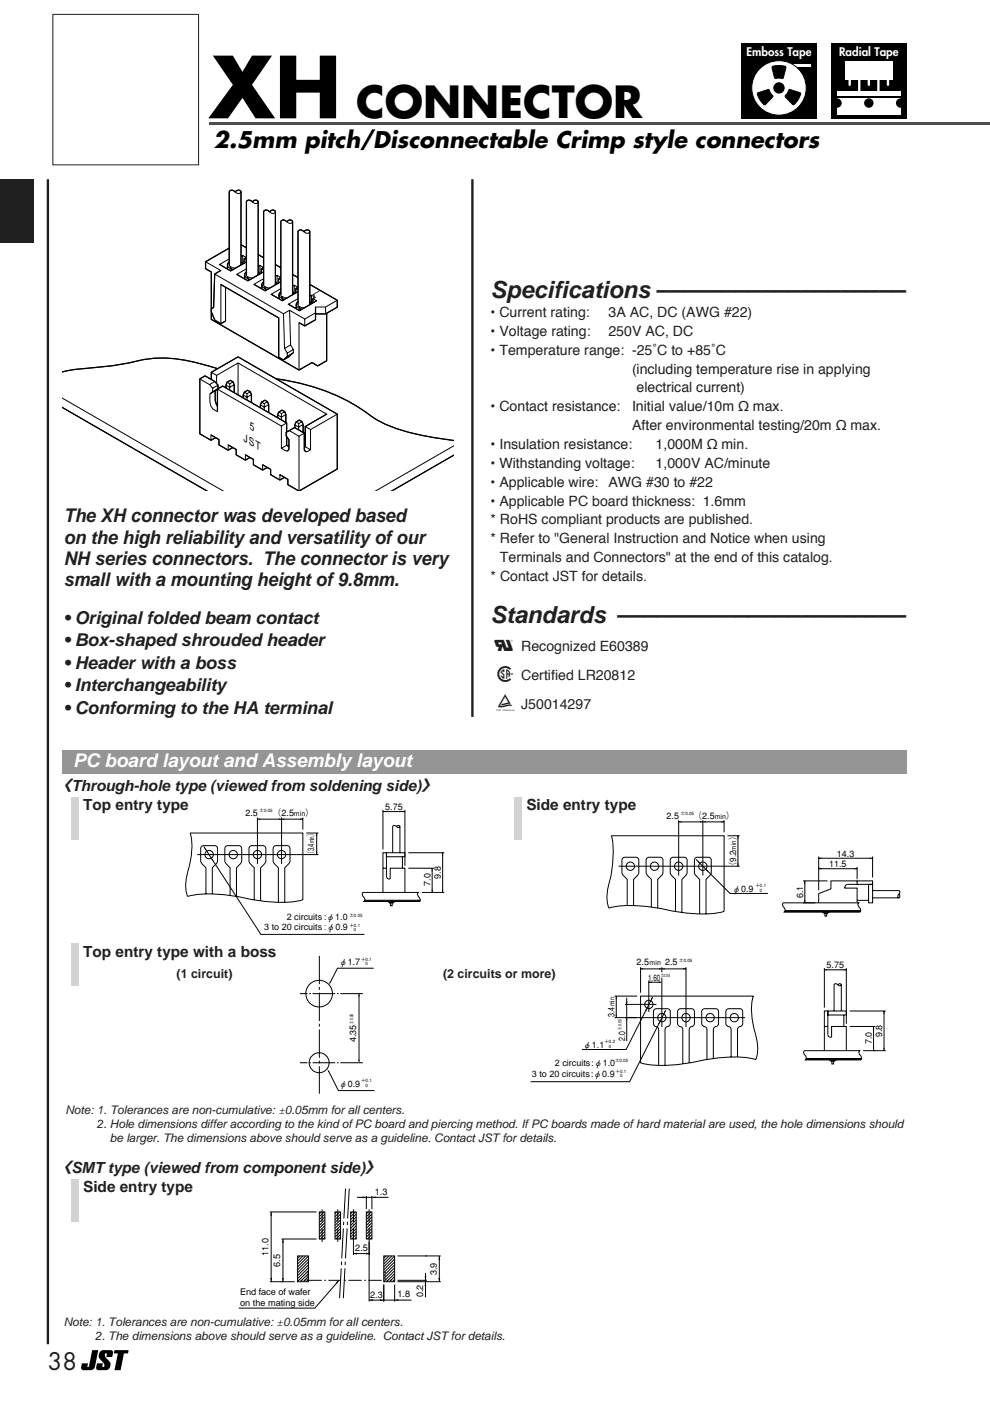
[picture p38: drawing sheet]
<svg xmlns="http://www.w3.org/2000/svg" width="210mm" height="297mm" viewBox="0 0 210 297" stroke-linecap="round" stroke-linejoin="round" font-family="sans-serif">
<defs><g id="words">
<text font-size="17.6" x="44.3" y="25.1">XH</text>
<text font-size="9.2" x="75.5" y="25.1">CONNECTOR</text>
<g font-size="7" fill="#231f20">
<text x="104" y="144.7">1</text>
<text x="104" y="150.8">2</text>
</g>
<g font-size="5" fill="#231f20">
<text x="104" y="63.2">Specifications –––––––––––––––––––</text>
<text x="104" y="132">Standards ––––––––––––––––––––––</text>
<text x="10.2" y="290.5">38</text>
</g>
<text font-size="4.8" x="45.3" y="31.4">2.5mm pitch/Disconnectable Crimp style connectors</text>
<text font-size="4.7" fill="#231f20" x="104.8" y="138">0</text>
<g font-size="4" fill="#231f20">
<text x="13.5" y="110.8">The XH connector was developed based</text>
<text x="13.5" y="115.3">on the high reliability and versatility of our</text>
<text x="13.5" y="119.8">NH series connectors. The connector is very</text>
<text x="13.5" y="124.3">small with a mounting height of 9.8mm.</text>
</g>
<text font-size="4" fill="#fff" x="15.5" y="162.5">PC board layout and Assembly layout</text>
<g font-size="3.8" fill="#231f20">
<text x="13.5" y="132.3">• Original folded beam contact</text>
<text x="13.5" y="137">• Box-shaped shrouded header</text>
<text x="13.5" y="141.8">• Header with a boss</text>
<text x="13.5" y="146.5">• Interchangeability</text>
<text x="13.5" y="151.3">• Conforming to the HA terminal</text>
</g>
<g font-size="3.3" fill="#231f20">
<text x="11.9" y="167.7">〈Through-hole type (viewed from soldening side)〉</text>
<text x="11.9" y="248.7">〈SMTtype (viewed from component side)〉</text>
</g>
<g font-size="3.2" fill="#231f20">
<text x="17.6" y="171.7">Top entry type</text>
<text x="111.6" y="171.7">Side entry type</text>
<text x="17.6" y="202.8">Top entry type with a boss</text>
<text x="17.6" y="252.7">Side entry type</text>
</g>
<g font-size="3" fill="#231f20">
<text x="104" y="67.2">• Current rating:</text>
<text x="104" y="71.2">• Voltage rating:</text>
<text x="129" y="71.2">250V AC, DC</text>
<text x="129" y="67.2">3A AC, DC (AWG #22)</text>
<text x="104" y="75.2">• Temperature range: -25˚C to +85˚C</text>
<text x="134" y="79.2">(including temperature rise in applying</text>
<text x="135" y="83.2">electrical current)</text>
<text x="104" y="87.2">• Contact resistance:</text>
<text x="134" y="87.2">Initial value/10m Ω max.</text>
<text x="104" y="95.2">• Insulation resistance:</text>
<text x="134" y="91.2">After environmental testing/20m Ω max.</text>
<text x="139" y="95.2">1,000M Ω min.</text>
<text x="104" y="99.2">• Withstanding voltage:</text>
<text x="139" y="99.2">1,000V AC/minute</text>
<text x="104" y="103.2">• Applicable wire:</text>
<text x="104" y="107.2">• Applicable PC board thickness: 1.6mm</text>
<text x="129" y="103.2">AWG #30 to #22</text>
<text x="104" y="111.2">* RoHS compliant products are published.</text>
<text x="104" y="115.2">* Refer to &quot;General Instruction and Notice when using</text>
<text x="106" y="119.2">Terminals and Connectors&quot; at the end of this catalog.</text>
<text x="104" y="123.2">* Contact JST for details.</text>
<text x="110.5" y="138">Recognized E60389</text>
<text x="110.5" y="144.1">Certified LR20812</text>
<text x="110.5" y="150.2">J50014297</text>
</g>
<g font-size="2.6" fill="#231f20">
<text x="37.4" y="207.4">(1 circuit)</text>
<text x="93.9" y="207.4">(2 circuits or more)</text>
</g>
<g font-size="2.5" fill="#fff">
<text x="158.3" y="11.9">Emboss Tape</text>
<text x="177.9" y="11.9">Radial Tape</text>
</g>
<g font-size="2.5" fill="#231f20">
<text x="13.9" y="236.2">Note: 1. Tolerances are non-cumulative: ±0.05mm for all centers.</text>
<text x="20.5" y="239.2">2. Hole dimensions differ according to the kind of PC board and piercing method. If PC boards made of hard material are used, the hole dimensions should</text>
<text x="23.3" y="242.2">be larger. The dimensions above should serve as a guideline. Contact JST for details.</text>
<text x="13.5" y="281.2">Note: 1. Tolerances are non-cumulative: ±0.05mm for all centers.</text>
<text x="20.2" y="284.2">2. The dimensions above should serve as a guideline. Contact JST for details.</text>
</g>
<g font-size="2.4">
<text x="67.7" y="62.3" transform="rotate(-90 67.7 62.3)">1</text>
<text x="51.6" y="93.5" transform="rotate(30 51.6 93.5)">JST</text>
<text x="52.9" y="90.9" transform="rotate(30 52.9 90.9)">5</text>
</g>
<g font-size="1.9">
<text x="52" y="173">2.5</text>
<text x="57.8" y="173">（2.5</text>
<text x="64.7" y="173">）</text>
<text x="81.7" y="171.7">5.75</text>
<text x="141.3" y="173.5">2.5</text>
<text x="147" y="173.5">（2.5</text>
<text x="153.9" y="173.5">）</text>
<text x="66.6" y="177.2" transform="rotate(-90 66.6 177.2)">）</text>
<text x="156.1" y="178.2" transform="rotate(-90 156.1 178.2)">）</text>
<text x="66.6" y="181.8" transform="rotate(-90 66.6 181.8)">（3.4</text>
<text x="156.1" y="184.4" transform="rotate(-90 156.1 184.4)">（9.2</text>
<text x="175.8" y="183.8">11.5</text>
<text x="177.4" y="181.6">14.3</text>
<text x="91.3" y="187.8" transform="rotate(-90 91.3 187.8)">7.0</text>
<text x="93.5" y="186.3" transform="rotate(-90 93.5 186.3)">9.8</text>
<text x="155.2" y="189.1">φ0.9</text>
<text x="170.3" y="190.4" transform="rotate(-90 170.3 190.4)">6.1</text>
<text x="56" y="197.3">3 to 20 circuits :φ0.9</text>
<text x="60.8" y="195.2">2 circuits :φ1.0</text>
<text x="71.8" y="204.6">φ1.7</text>
<text x="135" y="204.7">2.5</text>
<text x="137.4" y="207.9">1.60</text>
<text x="141" y="204.7">2.5</text>
<text x="175.3" y="205.3">5.75</text>
<text x="130.3" y="215.6" transform="rotate(-90 130.3 215.6)">3.4</text>
<text x="75.5" y="221" transform="rotate(-90 75.5 221)">4.35</text>
<text x="132.5" y="220.6" transform="rotate(-90 132.5 220.6)">2.0</text>
<text x="184.8" y="221.4" transform="rotate(-90 184.8 221.4)">7.0</text>
<text x="187.1" y="219.9" transform="rotate(-90 187.1 219.9)">9.8</text>
<text x="117.7" y="225.9">2 circuits:φ1.0</text>
<text x="123.6" y="222.2">φ1.1</text>
<text x="71.8" y="230.4">φ0.9</text>
<text x="112.8" y="228.4">3 to 20 circuits:φ0.9</text>
<text x="79.5" y="253.3">1.3</text>
<text x="56.9" y="266.2" transform="rotate(-90 56.9 266.2)">11.0</text>
<text x="59.4" y="268.6" transform="rotate(-90 59.4 268.6)">6.5</text>
<text x="75.3" y="265.3">2.5</text>
<text x="50.9" y="274.5">End face of wafer</text>
<text x="78.5" y="275.1">2.3</text>
<text x="84.3" y="275">1.8</text>
<text x="89.7" y="275" transform="rotate(-90 89.7 275)">0.2</text>
<text x="92.6" y="270.4" transform="rotate(-90 92.6 270.4)">3.9</text>
<text x="50.9" y="276.8">on the mating side</text>
</g>
<g font-size="1.5">
<text x="62.3" y="173">min</text>
<text x="151.5" y="173.5">min</text>
<text x="66.6" y="178.8" transform="rotate(-90 66.6 178.8)">min</text>
<text x="156.1" y="180.3" transform="rotate(-90 156.1 180.3)">min</text>
<text x="137.7" y="204.7">min</text>
<text x="130.3" y="213.4" transform="rotate(-90 130.3 213.4)">min</text>
</g>
<g font-size="1">
<text x="55" y="172.2">±0.05</text>
<text x="144.4" y="172.8">±0.05</text>
<text x="160.2" y="188.1">＋0.1</text>
<text x="160.2" y="189.1">0</text>
<text x="74.1" y="194.4">±0.05</text>
<text x="74.1" y="196.5">＋0.1</text>
<text x="74.1" y="197.4">0</text>
<text x="76.5" y="203.7">＋0.1</text>
<text x="144" y="203.9">±0.05</text>
<text x="76.5" y="204.6">0</text>
<text x="140.1" y="207.1">±0.05</text>
<text x="74.9" y="217.1" transform="rotate(-90 74.9 217.1)">±0.05</text>
<text x="128.2" y="221.2">＋0.2</text>
<text x="131.7" y="218.3" transform="rotate(-90 131.7 218.3)">±0.05</text>
<text x="128.2" y="222.2">0</text>
<text x="130.4" y="225.2">±0.05</text>
<text x="130.5" y="227.4">＋0.1</text>
<text x="76.6" y="229.4">＋0.1</text>
<text x="76.6" y="230.4">0</text>
<text x="130.5" y="228.4">0</text>
</g>
</g></defs>
<path d="M19.5 286.3h1.3l-.7 3.6a.9 .9 0 0 1-.9 .6h-1.5a.49 .49 0 0 1-.5-.6l.2-.8h1.3l-.2 .7h.3zM21.3 286.5l.6-.2h1.6a.49 .49 0 0 1 .5 .6l-.2 .8h-1.3l.2-.7a.48 .48 0 0 0-.5 .4 .48 .48 0 0 0 .3 .5 1.54 1.54 0 0 1 .5 2.4l-.6 .2h-1.5a.49 .49 0 0 1-.5-.6l.2-.8h1.2l-.1 .7a.48 .48 0 0 0 .5-.4 .48 .48 0 0 0-.4-.5 1.54 1.54 0 0 1-.5-2.4zM24.3 286.3h3l-.2 .7h-.8l-.7 3.5h-1.3l.7-3.5h-.9z" fill="#000"/>
<g fill="none" stroke="#000" stroke-width=".21">
<path d="M43.6 55.5l3.2 1.9-1.3 .7-.2 7.1-.5 .3v.7l.7 1.7 1.3 .7 1-.5v-7.2M45.5 58.1l14.6 8.4M48.2 56.2v.8M48.6 55.5a.81 .81 0 0 0-.3 .9 .81 .81 0 0 0 .7 .6M48.6 54.9l-2 1.2 2.3 1.3 3.3-1.9M48.6 52.6l-5 2.9v1.5l1.2 .7v10l18.6 10.8 2.7-1.6 1.3 .7 1.9-1.1v-10.1M49 57v.4M49.9 40.7a.71 .71 0 0 0-1.3 0v15.5l.3 .4M49.9 40.7a.71 .71 0 0 0 1.2 0M49.9 40.7a.71 .71 0 0 1 1.2 0M50 56.8l-1.1-.2v.3l.6 .2M51.1 51.9l1.1 .6"/>
<path d="M51.1 40.7v15.5M51.1 54.4l.4-.2 .7 .4-.4 .3v.9M51.5 54.2l-.1 1.8-.3-.5M51.8 54.9l.4 .3M51.9 58.3v.8M52.2 57.6a.81 .81 0 0 0-.3 .9 .81 .81 0 0 0 .8 .6M52.2 57l-2 1.2 2.4 1.3 3.3-1.9M52.6 59.1v.4M53.5 42.8a.71 .71 0 0 0-1.3 0v15.5l.3 .4M53.5 42.8a.71 .71 0 0 0 1.2 0M53.5 42.8a.71 .71 0 0 1 1.2 0M53.6 58.9l-1.1-.2 .1 .3 .5 .2"/>
<path d="M54.7 54l1.2 .6M54.7 42.8v15.5M54.7 56.5l.4-.2 .8 .4-.5 .3v.9M55.1 56.3v1.8M55.4 57l.5 .3M55.9 59.7a.81 .81 0 0 0-.3 .9 .81 .81 0 0 0 .7 .6v.4M55.9 59.1l-2.1 1.2 2.4 1.3 3.3-1.9M57.1 44.9a.71 .71 0 0 0-1.2 0v15.5l.3 .4M57.1 44.9a.71 .71 0 0 0 1.3 0M57.1 44.9a.71 .71 0 0 1 1.3 0M58.4 56.1l1.1 .7M58.4 44.9v15.5"/>
<path d="M58.4 58.6l.3-.2 .8 .4-.4 .3v.9M58.7 58.4v1.8M59.1 59.1l.4 .3M60.8 47a.71 .71 0 0 0-1.3 0v15.5l.3 .4M60.8 47a.71 .71 0 0 0 1.2 0M60.8 47a.71 .71 0 0 1 1.2 0M62 47v15.5M62 58.2l1.2 .7M64.4 49.1a.71 .71 0 0 0-1.2 0v15.5l.3 .4M64.4 49.1a.71 .71 0 0 0 1.3 0M64.4 49.1a.71 .71 0 0 1 1.3 0M65.7 49.1v15.5"/>
<path d="M44.8 78.9l1.1 .7M46.1 78.2a33.2 33.2 0 0 0-15.5-2 78.4 78.4 0 0 1-14.3 2.1l-3.2 .6M50.5 77v6.7M55.5 60.4v.8M57.3 61l-1.1-.2v.3l.5 .2M59.2 62.5v.8M59.5 61.8a.81 .81 0 0 0-.3 .9 .81 .81 0 0 0 .8 .6M59.5 61.2l-2 1.2 2.4 1.4 3.3-2M59.9 63.3v.4M60.1 66.5l.2 7.4 .6 1v.6l-.8 .8M60.9 63.2l-1.1-.3 .1 .3 .5 .2M61.4 65.8l.2 7.3 .6 1v.7l-.8 .8-1.3 .7-1-.6v-8.3l-12.3-7.1v8.3"/>
<path d="M61.6 73.1l-1.3 .8M62 60.7l.4-.2 .8 .4-.5 .3v.9M62.2 74.1l-1.3 .8M62.2 74.8l-1.3 .7M62.4 60.5v1.8M62.7 61.2l.5 .3M62.8 64.6v.9M63.2 64a.81 .81 0 0 0-.4 .9 .81 .81 0 0 0 .8 .5M63.6 65.4v.4M64.5 65.3l-1-.3v.4l.5 .2M64.6 69.1l-1.2-.7v10.1M64.6 67.6v1.5"/>
<path d="M65.7 60.3l5.8 3.4v1.4l-2.5 1.5h-2.1M65.7 62.8l.3-.2 .8 .4-.5 .3v.9M66 62.6v1.8l-.3-.5M66.3 63.3l.8 .5-3.6 2.1-2.4-1.4 2.1-1.2M66.9 66.3l-2.3 1.3-3.2-1.8-1.3 .7M69 65.1v1.5M71.5 63.7l-2.5 1.4h-2.1v2.7l-2.3 1.3M13.1 84.3l34.3 19.8M13.1 86.3l30.9 17.8M42.4 80.3l2 1.2 .7 .8v.7l-.6 .5a3.7 3.7 0 0 0 .7 3.2l.9 .5v-4.7l1.1-.6 13.6 7.8v1.9M44.7 93.3v-1.1l1.7 1v1.1l2 1.2M44.8 80.5v-1.6l5.7-3.2 21 12.1v11.6l-8.1 4.7-2.4-1.3v-1.2l-1.7-1v1.2"/>
<path d="M45.5 80.9l-1.1 .6M45.6 82.9l-1.1 .6M45.7 92.8l-1 .5M45.9 81.3v-1.7l4.6-2.6 18.8 10.8-4.6 2.6v4.3l-.2 .1M46.1 86.1l-.2-.3a5.4 5.4 0 0 1-.3-2.9l.6-.5v-.7l-.7-.8-2-1.2-1.1 .6v11.7l2.3 1.3M46.1 82.5l13.6 7.8v4.8l1.1 .5 .4-.2 .1-.3v-1.9l-.6-.8v-.7l1.8-1.1 2 1.2v3.5l.3 .4h.5l.5-.3v-4.3l5.7-3.3M46.2 81.7l-1.1 .6M46.2 82.4l-1.1 .6M47.9 82.2v-.6l.2-.6 .8-.4 .5 .4 .3 .6v1.7M48.4 95.5v-1.2l1.7 1v1.1l1.9 1.2M48.7 81.4v1.3M49.4 94.9l-1 .6"/>
<path d="M49.4 81l-.7 .4-.6-.4M49.7 81.6l-1 .5-.8-.5M51.6 84.4v-.6l.2-.7 .7-.4 .6 .4 .2 .6v1.7M52 97.6v-1.2l1.7 1v1.1l2 1.2M52.4 83.5v1.3M53 97l-1 .6M53.1 83.1l-.7 .4-.6-.4M53.3 83.7l-.9 .5-.8-.4M55.2 86.5v-.6l.3-.6 .7-.4 .5 .3 .3 .6v1.7M55.7 99.7v-1.2l1.7 1v1.1l1.9 1.2M56 85.6v1.3M56.7 99.1l-1 .6"/>
<path d="M56.7 85.2l-.7 .4-.6-.3M57 85.8l-1 .5-.8-.4M58.6 80.3a42.3 42.3 0 0 1 21 8.5 41.9 41.9 0 0 0 15.8 4.5l.8 .1M58.9 88.6v-.6l.2-.6 .7-.4 .6 .3 .2 .6v1.7M59.7 87.7v1.3M60.4 87.3l-.7 .4-.6-.3M60.6 87.9l-.9 .5-.8-.4M60.8 92.6v1.8l.5 .3M60.8 94.4l-1.1 .7M60.8 89.7l-1.1 .6M61.3 91.3l2.1 1.2M62.5 90.7v-.6l.3-.6 .7-.4 .5 .3 .3 .6v1.7"/>
<path d="M63.3 89.8v1.4M63.4 92.5v11.6M64 89.4l-.7 .4-.5-.3M64.3 90l-1 .5-.8-.4M64.5 91.8l-1.1 .7M64.7 90.4l1.1 .7M64.7 94.7l1.1 .7M96.2 94.5l-16.7 9.6M96.2 96.5l-13.2 7.6M60.3 101.2l-1 .6"/>
</g>
<g fill="none" stroke="#000" stroke-width=".26">
<path d="M46.8 57.4l-1.3 .7-.2 7.1-.5 .3v.7l.7 1.7 1.3 .7 1-.5M48.6 55.5l-.3 .4-.1 1.1M48.6 52.6l-5 2.9v1.5l1.2 .7v10l18.6 10.8 2.7-1.6 1.3 .7 1.9-1.1v-10.1M51.1 51.9l1.1 .6M51.1 55.5l.3 .5M51.1 56.2v-15.5a.71 .71 0 0 0-1.2 0 .71 .71 0 0 0-1.3 0v15.5M52.2 54.6l-.4 .3v.9M52.2 55.5l-3.3 1.9-2.3-1.3M52.2 57.6l-.3 .4v1.1M54.7 57.6l.4 .5M54.7 54l1.2 .6M54.7 58.3v-15.5a.71 .71 0 0 0-1.2 0 .71 .71 0 0 0-1.3 0v15.5"/>
<path d="M55.9 56.7l-.5 .3v.9M55.9 59.7l-.3 .4-.1 1.1M55.9 57.6l-3.3 1.9-2.4-1.3M58.4 56.1l1.1 .7M58.4 59.7l.3 .5M59.5 58.8l-.4 .3v.9M59.5 59.7l-3.3 1.9-2.4-1.3M62 58.2l1.2 .7M46.1 78.2a33.2 33.2 0 0 0-15.5-2 78.4 78.4 0 0 1-14.3 2.1l-3.2 .6M46.8 60.3l12.3 7.1v8.3l1 .6 1.3-.7M58.4 60.4v-15.5a.71 .71 0 0 0-1.3 0 .71 .71 0 0 0-1.2 0v15.5M59.5 61.8l-.3 .4v1.1"/>
<path d="M62 61.8l.4 .5M62 62.5v-15.5a.71 .71 0 0 0-1.2 0 .71 .71 0 0 0-1.3 0v15.5M63.2 60.9l-.5 .3v.9M63.2 64l-.3 .4-.1 1.1M63.2 61.8l-3.3 2-2.4-1.4M65.7 63.9l.3 .5M65.7 64.6v-15.5a.71 .71 0 0 0-1.3 0 .71 .71 0 0 0-1.2 0v15.5M65.7 60.3l5.8 3.4v1.4l-2.5 1.5h-2.1M66.8 63l-.5 .3v.9M66.9 65.1v2.7l-2.3 1.3-1.2-.7M67.1 63.8l-3.6 2.1-2.4-1.4M13.1 86.3l30.9 17.8"/>
<path d="M44.7 92.2l1.7 1v1.1l2 1.2 1-.6M44.8 80.5v-1.6l5.7-3.2 21 12.1v11.6l-8.1 4.7-2.4-1.3v-1.2l-1.7-1M46.1 87.2v-4.7l1.1-.6 13.6 7.8v1.9M46.1 86.1l-.2-.3a5.4 5.4 0 0 1-.3-2.9l.6-.5v-.7l-.7-.8-2-1.2-1.1 .6v11.7l2.3 1.3 1-.5M47.9 82.2v-.6l.2-.6 .8-.4 .5 .4 .3 .6v1.7M48.4 94.3l1.7 1v1.1l1.9 1.2 1-.6M51.6 84.4v-.6l.2-.7 .7-.4 .6 .4 .2 .6v1.7M52 96.4l1.7 1v1.1l2 1.2 1-.6M55.2 86.5v-.6l.3-.6 .7-.4 .5 .3 .3 .6v1.7M55.7 98.5l1.7 1v1.1l1.9 1.2 1-.6M58.6 80.3a42.3 42.3 0 0 1 21 8.5 41.9 41.9 0 0 0 15.8 4.5l.8 .1M58.9 88.6v-.6l.2-.6 .7-.4 .6 .3 .2 .6v1.7"/>
<path d="M60.8 92.6v1.8l.5 .3M60.8 95.6l.4-.2 .1-.3v-1.9l-.6-.8v-.7l1.8-1.1 2 1.2v3.5l.2 .3 .3 .2M62.5 90.7v-.6l.3-.6 .7-.4 .5 .3 .3 .6v1.7M69.3 87.8l-4.6 2.6v4.3l-.2 .1M96.2 96.5l-13.2 7.6"/>
</g>
<g fill="#fff">
<path d="M103.7 53.3h88.5v98.7h-88.5z"/>
<path d="M.2 0h209.7v37h-209.7z"/>
</g>
<path d="M44.3 25.9h165.6v.5h-165.6z" fill="#4d4d4d"/>
<path d="M176.2 9.1h16v16h-16z" fill="#000"/>
<g fill="#fff">
<path d="M179.2 13h10v4h-10z"/>
<path d="M180 15.8l.2-.1 .2 .3v2l-.2 .2-.3-.2z"/>
<path d="M182 15.8l.2-.1 .2 .3v4.3l-.2 .3-.3-.3z"/>
<path d="M184 15.8l.2-.1 .3 .3v2l-.3 .2-.2-.2z"/>
<path d="M186.1 15.8l.1-.1 .3 .3v4.3l-.3 .3-.2-.3z"/>
<path d="M188.1 15.8l.2-.1 .2 .3v2l-.2 .2-.3-.2z"/>
<path d="M177.5 19.3h13.5v5h-13.5z"/>
</g>
<g fill="#000">
<path d="M157.2 9.1h16v16h-16z"/>
<circle cx="177.5" cy="21.8" r="1"/>
<circle cx="184.2" cy="21.8" r="1"/>
<circle cx="191" cy="21.8" r="1"/>
</g>
<path d="M177.5 20.5h13.5" fill="none" stroke="#000" stroke-width=".25"/>
<path d="M166.9 13.6h5v.6h-5z" fill="#fff"/>
<circle cx="165.2" cy="18.6" r="5.8" fill="#fff" stroke="#000" stroke-width=".21"/>
<circle cx="165.2" cy="18.6" r="1.21" fill="#000"/>
<path d="M160.6 19.8l2.2-.8 .3 .2 .8 1.2-1.6 1.8a1.76 1.76 0 0 1-1.3-1.3zM163.7 14.2a3.9 3.9 0 0 1 2.9 0l-.5 2.3-.3 .1h-1.5zM167.3 19l2.3 .6a1.76 1.76 0 0 1-.6 1.8l-.2 .3a.63 .63 0 0 1-.7 .5l-1.6-1.8z" fill="#000" stroke="#000" stroke-width=".21"/>
<path d="M10.2 38v247M100.2 38v114" fill="none" stroke="#231f20" stroke-width=".5"/>
<path d="M11.2 3.1h30.9v31.8h-30.9z" fill="#fff"/>
<path d="M11.2 3.1h30.9v31.8h-30.9z" fill="none" stroke="#231f20" stroke-width=".21"/>
<path d="M31.5 170h70v29.1h-70z" fill="#fff"/>
<g fill="none" stroke="#000" stroke-width=".21">
<path d="M40.3 176.6h23.9v14.2a27.6 27.6 0 0 1-12.2-.4 31.1 31.1 0 0 0-11.3-.6l-.9 .3a10.3 10.3 0 0 1 .4-6.8 13.3 13.3 0 0 0 .1-6.7zM43.2 179.5l12.1 18.6h22M54.6 173.3v9.9M54.6 173.7h9.6M59.7 173.3v9.9M64.2 173.3v2.6M64.9 176.6h2.6M67.1 176.6v4.6M81.2 171.7v8.4M81.2 172.1h4.7M84 175.2l-.4-.2-.3 .2v5.6M84 175.2l.5 .3 .3-.3"/>
<path d="M84 175.2l.5-.2 .3 .2M84.8 175.2v5.6M85.9 171.7v11.9M41.8 181.2h25.7M43.7 189.5v-5.5a2.27 2.27 0 0 1-1.1-1.5v-2.6a.62 .62 0 0 1 .6-.6h2.3a.62 .62 0 0 1 .6 .6v2.6a2.27 2.27 0 0 1-1.1 1.5v5.6M48.8 189.8v-5.8a2.26 2.26 0 0 1-1.1-1.5v-2.6a.62 .62 0 0 1 .6-.6h2.3a.62 .62 0 0 1 .6 .6v2.6a2.27 2.27 0 0 1-1.1 1.5v6.1M53.9 190.8v-6.8a2.27 2.27 0 0 1-1.1-1.5v-2.6a.62 .62 0 0 1 .6-.6h2.3a.62 .62 0 0 1 .7 .6v2.6a2.26 2.26 0 0 1-1.1 1.5v7M59 191.3v-7.3a2.26 2.26 0 0 1-1.1-1.5v-2.6a.62 .62 0 0 1 .6-.6h2.4a.62 .62 0 0 1 .6 .6v2.6a2.27 2.27 0 0 1-1.1 1.5v7.3M77 189.2h11.7a.78 .78 0 0 0 .3 1.2l.1 .5-.2 .2h-11.7a.78 .78 0 0 0-.3-1.1l-.1-.6zM81.2 184.1h.7M81.9 180.8h4v.8h-4zM81.9 185.8v-5h-.7v8.4"/>
<path d="M81.9 185.8a.61 .61 0 0 0 .8 .6v-2.3h3.2v5.1M82.8 191.4h.4v.6h-.4zM85.3 181.6v2.5M86.6 184.1h5.4M86.6 180.8h7.6M89.4 189.2h4.8M91.6 184.1v5.1M93.8 180.8v8.4"/>
<circle cx="44.3" cy="181.2" r=".88"/>
<circle cx="49.5" cy="181.2" r=".88"/>
<circle cx="54.6" cy="181.2" r=".88"/>
<circle cx="59.7" cy="181.2" r=".88"/>
</g>
<g fill="#000">
<path d="M43.4 180l.2-.1 .2 .5zM54.6 173.7l.6-.2v.3zM59.1 173.5l.6 .2-.6 .1zM59.7 173.7l.6-.2v.3zM63.6 173.5l.6 .2-.6 .1zM67.1 176.6l.2 .6h-.3zM81.2 172.1l.6-.2v.3zM85.2 171.9l.7 .2-.7 .1zM44.8 182l.4 .4-.2 .1zM67 180.6h.3l-.2 .6zM91.5 188.6h.3l-.2 .6zM91.6 184.1l.2 .6h-.3z"/>
<path d="M93.7 188.6h.3l-.2 .6zM93.8 180.8l.2 .6h-.3z"/>
</g>
<path d="M77.4 190.9h11.7l-.2 .2h-11.7zM82.2 191.1h1.5l-.5 .4v-.1l-.5 .1z" fill="#000" stroke="#000" stroke-width=".21"/>
<path d="M124.2 170.9h71.3v25h-71.3z" fill="#fff"/>
<g fill="none" stroke="#000" stroke-width=".21">
<path d="M129.6 177.2h23.9v16a27.6 27.6 0 0 1-12.2-.3 31.1 31.1 0 0 0-11.2-.6l-1 .2a10.4 10.4 0 0 1 .4-6.7 22.2 22.2 0 0 0 .1-8.6zM143.9 173.9v11.7M143.9 174.3h9.6M149 173.9v11.7M153.5 173.9v2.6M154.2 177.2h2.6M156.5 177.2v6.5M131.1 183.7h25.7M133 192v-5.6a2.26 2.26 0 0 1-1.1-1.4v-2.6a.62 .62 0 0 1 .6-.6h2.3a.62 .62 0 0 1 .6 .6v2.6a2.27 2.27 0 0 1-1.1 1.4v5.6M138.1 192.3v-5.9a2.26 2.26 0 0 1-1.1-1.4v-2.6a.62 .62 0 0 1 .6-.6h2.3a.62 .62 0 0 1 .7 .6v2.6a2.27 2.27 0 0 1-1.1 1.4v6.1M143.2 193.3v-6.9a2.27 2.27 0 0 1-1.1-1.4v-2.6a.62 .62 0 0 1 .6-.6h2.4a.62 .62 0 0 1 .6 .6v2.6a2.26 2.26 0 0 1-1.1 1.4v7.1M147.6 182.2l7.2 7.2h8"/>
<path d="M148.3 193.8v-7.4a2.26 2.26 0 0 1-1.1-1.4v-2.6a.62 .62 0 0 1 .6-.6h2.4a.62 .62 0 0 1 .6 .6v2.6a2.26 2.26 0 0 1-1.1 1.4v7.4M166.1 191.4h16a.78 .78 0 0 0 .3 1.2l.1 .5-.2 .2h-16a.78 .78 0 0 0-.3-1.1l-.1-.6zM170.3 191.4h2.6M170.3 186.8h5.2M170.6 186.8v4.6M173.6 181.6v7.1M173.6 184.2h8.1M173.6 182h11.4M174.9 193.6h.4v.6h-.4zM179.1 188.1v.2h2.6v3.1M179.7 187.5h5.3v-.7h-8.8v1.7l-2.6 1v1.9M179.7 187.5a.63 .63 0 0 0-.6 .8"/>
<path d="M181.7 183.8v2.6M181.7 186.8v.7M181.7 190.9h2.5M184.2 187.5h.8v3.9h-.8zM185 188.8h5.6l.2 .4-.2 .4M185 190.4h5.6M185 181.6v4.4M190.6 189.6l-.2 .4 .2 .4M190.6 189.6l.2 .4-.2 .4"/>
<circle cx="133.7" cy="183.7" r=".88"/>
<circle cx="138.8" cy="183.7" r=".88"/>
<circle cx="143.9" cy="183.7" r=".88"/>
<circle cx="149" cy="183.7" r=".88"/>
</g>
<g fill="#000">
<path d="M143.9 174.3l.6-.2v.3zM148.4 174.1l.6 .2-.6 .1zM149 174.3l.6-.2v.3zM152.9 174.1l.6 .2-.6 .1zM156.5 177.2l.1 .6h-.3zM147.9 182.7l.2-.2 .3 .5zM149.7 184.3l.5 .3-.2 .2zM156.3 183h.3l-.1 .7zM170.6 186.8l.2 .6h-.3zM170.5 190.8h.3l-.2 .6zM173.6 184.2l.6-.2v.3zM173.6 182l.6-.2v.3z"/>
<path d="M181.1 184l.6 .2-.6 .1zM184.4 181.8l.6 .2-.6 .1z"/>
</g>
<path d="M166.5 193.1h16l-.2 .2h-16zM174.3 193.3h1.5l-.4 .4-.1-.1-.5 .1z" fill="#000" stroke="#000" stroke-width=".21"/>
<g fill="#d1d3d4">
<path d="M15.2 169h1.5v9h-1.5z"/>
<path d="M109.1 169h1.5v9h-1.5z"/>
</g>
<path d="M94.1 201.1h96.4v32.2h-96.4z" fill="#fff"/>
<g fill="none" stroke="#000" stroke-width=".21">
<path d="M130.3 215.8h27.7M130.3 211.2h4.8M130.7 211.2v4.6M132.5 213h6.7M132.9 211.5v9.2M135.8 211.2h23.9a15.9 15.9 0 0 0 .7 8.8l.2 1.5a6.7 6.7 0 0 1-.3 3.1 27.6 27.6 0 0 0-12.3 .4 31.2 31.2 0 0 1-11.2 .6l-1-.2zM135.8 205.1v5.4M135.8 205.4h9.6M137.6 207.9v6.7M137.6 208.3h2.7M138.4 211.4l-5.7 11.1h-9.3M140.3 205.1v1"/>
<path d="M140.3 207.3v10.4M141.2 214.2l-7.7 15.1h-21M145.4 205.1v12.6M174.8 217.6h.7M174.8 205.3v8.3M174.8 205.6h4.6M175.5 214.4h3.9v.8h-3.9zM177.6 208.8l-.4-.2-.4 .2v5.6M177.6 208.8l.4 .2 .4-.2M177.6 208.8l.4-.2 .4 .2M178.4 208.8v5.6M178.9 215.2v2.4"/>
<path d="M179.4 205.3v11.8M180.2 217.6h5.4M180.2 214.4h7.6M185.2 217.6v5.2M187.4 214.4v8.4M139.7 225.9v-7.6a.75 .75 0 0 0-.8-.7l-.4-.6v-2.5a.62 .62 0 0 1 .7-.6h2.3a.62 .62 0 0 1 .6 .6v2.5a1.11 1.11 0 0 1-.9 .8l-.2 .5v7.6M146.1 225.4v-7.1a.75 .75 0 0 1 .8-.7l.3-.6v-2.5a.62 .62 0 0 0-.6-.6h-2.3a.62 .62 0 0 0-.6 .6v2.5a1.11 1.11 0 0 0 .9 .8l.2 .5v7.3M151.2 224.4v-6.1a.75 .75 0 0 1 .8-.7l.4-.6v-2.5a.62 .62 0 0 0-.7-.6h-2.3a.62 .62 0 0 0-.6 .6v2.5a1.11 1.11 0 0 0 .9 .8l.2 .5v6.3M156.4 224.1v-5.8a.75 .75 0 0 1 .8-.7l.3-.6v-2.5a.62 .62 0 0 0-.6-.6h-2.4a.62 .62 0 0 0-.6 .6v2.5a1.11 1.11 0 0 0 .9 .8l.2 .5v5.9M170.6 222.8h11.7a.78 .78 0 0 0 .3 1.1l.1 .6-.2 .2h-11.7a.78 .78 0 0 0-.3-1.2l-.1-.5zM174.8 222.8v-8.4h.7v5a.63 .63 0 0 0 .8 .5v-2.3h3.1v5.2M176.4 224.9h.3v.7h-.3z"/>
<path d="M183 222.8h4.8"/>
<circle cx="137.6" cy="213" r=".88"/>
<circle cx="140.3" cy="215.8" r=".88"/>
<circle cx="145.4" cy="215.8" r=".88"/>
<circle cx="150.6" cy="215.8" r=".88"/>
<circle cx="155.7" cy="215.8" r=".88"/>
</g>
<g fill="#000">
<path d="M130.5 215.2h.3l-.1 .6zM130.7 211.2l.1 .6h-.3zM132.7 212.3h.3l-.1 .7zM132.9 215.8l.1 .6h-.3zM135.8 205.4l.6-.1v.3zM137.2 213.8l-.2 .5-.2-.1zM138.1 211.6l.3 .1-.4 .5zM137.6 208.3l.6-.2v.3zM139.9 216.6l-.2 .6-.2-.1zM139.7 208.1l.6 .2-.6 .1zM139.7 205.3l.6 .1-.6 .2zM140.9 214.4l.2 .1-.4 .5z"/>
<path d="M140.3 205.4l.6-.1v.3zM144.8 205.3l.6 .1-.6 .2zM174.8 205.6l.6-.1v.3zM178.8 205.5l.6 .1-.6 .2zM185.2 217.6l.2 .6h-.3zM187.4 214.4l.2 .6h-.3zM185.1 222.2h.3l-.2 .6zM187.3 222.2h.3l-.2 .6z"/>
</g>
<path d="M171 224.4h11.7l-.2 .3h-11.7zM175.8 224.7h1.5l-.5 .4-.1-.2-.4 .2z" fill="#000" stroke="#000" stroke-width=".21"/>
<path d="M41.4 200h40v33.5h-40z" fill="#fff"/>
<path d="M76.1 210.7v14.3" fill="none" stroke="#000" stroke-width=".21"/>
<path d="M76.1 210.7l.2 .6h-.3zM76 224.7h.3l-.2 .6z" fill="#000"/>
<g fill="#fff" stroke="#000" stroke-width=".21">
<circle cx="67.7" cy="210.7" r="2.82"/>
<circle cx="67.7" cy="225.3" r="2.12"/>
</g>
<path d="M67.7 202.7v29.2z" fill="#fff" stroke="#000" stroke-width=".21" stroke-dasharray="6 .6 .6 .6" stroke-linecap="butt"/>
<g fill="#fff" stroke="#000" stroke-width=".21" stroke-dasharray="4.8 .4 .4 .4" stroke-linecap="butt">
<path d="M63.6 210.7h13.4z"/>
<path d="M63.6 225.3h13.4z"/>
</g>
<path d="M69.9 208.2l.3 .1-.5 .4zM69.4 226.7l.4 .5-.2 .1z" fill="#000"/>
<path d="M79.2 205.3h-7.6l-1.6 3M69.7 227.1l2.1 4.1h7.6" fill="none" stroke="#000" stroke-width=".21"/>
<path d="M15.2 200.1h1.5v9h-1.5z" fill="#d1d3d4"/>
<g fill="none" stroke="#000" stroke-width=".21">
<path d="M57.2 257h9.9M57.5 257v14.8M67.7 257h1.2v5.7h-1.2zM71 257h1.2v5.7h-1.2zM74.3 257h1.2v5.7h-1.2zM77.7 257h1.2v5.7h-1.2zM57.2 271.8h5.3M59.7 262.7h7.4M60 262.7v9.1M63.1 266.3h2.3v5.5h-2.3zM81.4 266.3h2.3v5.5h-2.3zM84.3 271.5h6.2"/>
<path d="M84.3 266.3h9.1M84.3 271.8h9.1M90.2 269.9v5.1M93.1 266.3v5.5"/>
</g>
<path d="M57.5 257l.2 .8h-.4zM57.3 271h.4l-.2 .8zM60 262.7l.2 .8h-.4zM59.8 271h.4l-.2 .8zM90.2 271.8l.2 .8h-.4zM90 270.7h.4l-.2 .8zM93.1 266.3l.2 .8h-.3zM93 271h.3l-.2 .8z" fill="#000"/>
<path d="M65.4 271.5h16M68.3 263.3v-6.9M71.6 263.3v-6.9M74.9 263.3v-6.9M78.3 263.3v-6.9" fill="none" stroke="#000" stroke-width=".21" stroke-dasharray="2.8 .5 .4 .5" stroke-linecap="butt"/>
<path d="M65.1 269.6v1.9h-1.8M81.7 269.6v1.9h1.8" fill="none" stroke="#000" stroke-width=".21" stroke-dasharray=".4 .4" stroke-linecap="butt"/>
<path d="M73.3 251.8h.8l-1.3 23.4h-.8z" fill="#fff"/>
<path d="M72 275.2l1.3-23.4M72.8 275.2l1.3-23.4" fill="none" stroke="#000" stroke-width=".21" stroke-dasharray="6.3 .7 .7 .7" stroke-linecap="butt"/>
<path d="M76.9 253.7l.8 .2-.8 .1zM78.9 253.9l.7-.2v.3zM71.2 271.9l.7-.4-.5 .6zM74.9 265.8l.8-.2v.4zM77.6 265.6l.8 .2-.8 .2zM78.3 275.6l.8-.1v.3zM80.6 275.5l.8 .1-.8 .2zM83.7 275.6l.8-.1v.3z" fill="#000"/>
<g fill="none" stroke="#000" stroke-width=".21">
<path d="M68.1 257l-.4 .3M68.7 257l-1 1M68.9 257.4l-1.2 1.2M68.9 258l-1.2 1.2M68.9 258.6l-1.2 1.2M68.9 259.3l-1.2 1.1M68.9 259.9l-1.2 1.1M71.4 257l-.4 .3M72 257l-1 1M72.2 257.4l-1.2 1.2M72.2 258l-1.2 1.2M72.2 258.6l-1.2 1.2"/>
<path d="M72.2 259.3l-1.2 1.1M72.2 259.9l-1.2 1.1M74.7 257l-.4 .3M75.4 257l-1.1 1M75.5 257.4l-1.2 1.2M75.5 258l-1.2 1.2M75.5 258.6l-1.2 1.2M75.5 259.3l-1.2 1.1M75.5 259.9l-1.2 1.1M75.7 253.9h6.7M77.7 253.6v2.8M78 257l-.3 .3"/>
<path d="M78.7 257l-1 1M78.9 253.6v2.8M78.9 257.4l-1.2 1.2M78.9 258l-1.2 1.2M78.9 258.6l-1.2 1.2M78.9 259.3l-1.2 1.1M78.9 259.9l-1.2 1.1M63.6 266.3l-.5 .5M64.2 266.3l-1.1 1.1M64.8 266.3l-1.7 1.7M65.4 266.9l-2.3 2.3M65.4 267.6l-2.3 2.3"/>
<path d="M65.4 268.2l-2.3 2.3M65.4 269.4l-2.3 2.3M65.4 270l-1.7 1.7M65.4 270.6l-1.1 1.1M65.4 271.3l-.5 .4M65.4 266.3l-2.3 2.3M65.4 268.8l-2.3 2.3M68.9 260.5l-1.2 1.2M68.9 261.1l-1.2 1.2M68.9 261.7l-1 1M68.9 262.3l-.4 .4M71.9 271.5l-5.1 5.8h-16.2"/>
<path d="M72.2 260.5l-1.2 1.2M72.2 261.1l-1.2 1.2M72.2 261.7l-1 1M72.2 262.3l-.3 .4M74.9 263.3v2.8M74.9 265.8h3.4M75.5 260.5l-1.2 1.2M75.5 261.1l-1.2 1.2M75.5 261.7l-.9 1M75.5 262.3l-.3 .4M78.3 263.3v12.6M78.3 275.6h8.9"/>
<path d="M78.9 260.5l-1.2 1.2M78.9 261.1l-1.2 1.2M78.9 261.7l-1 1M78.9 262.3l-.4 .4M81.4 272.4v3.5M81.9 266.3l-.5 .5M82.5 266.3l-1.1 1.1M83.1 266.3l-1.7 1.7M83.7 266.3l-2.3 2.3M83.7 266.9l-2.3 2.3M83.7 267.6l-2.3 2.3M83.7 268.2l-2.3 2.3"/>
<path d="M83.7 268.8l-2.3 2.3M83.7 269.4l-2.3 2.3M83.7 270l-1.7 1.7M83.7 270.6l-1.1 1.1M83.7 271.3l-.5 .4M83.7 272.4v3.5"/>
</g>
<path d="M15.2 250h1.5v9h-1.5z" fill="#d1d3d4"/>
<path d="M13.2 159h179v5h-179z" fill="#939598"/>
<path d="M0 38h7.2v13.5h-7.2z" fill="#231f20"/>
<use href="#words"/>
</svg>
